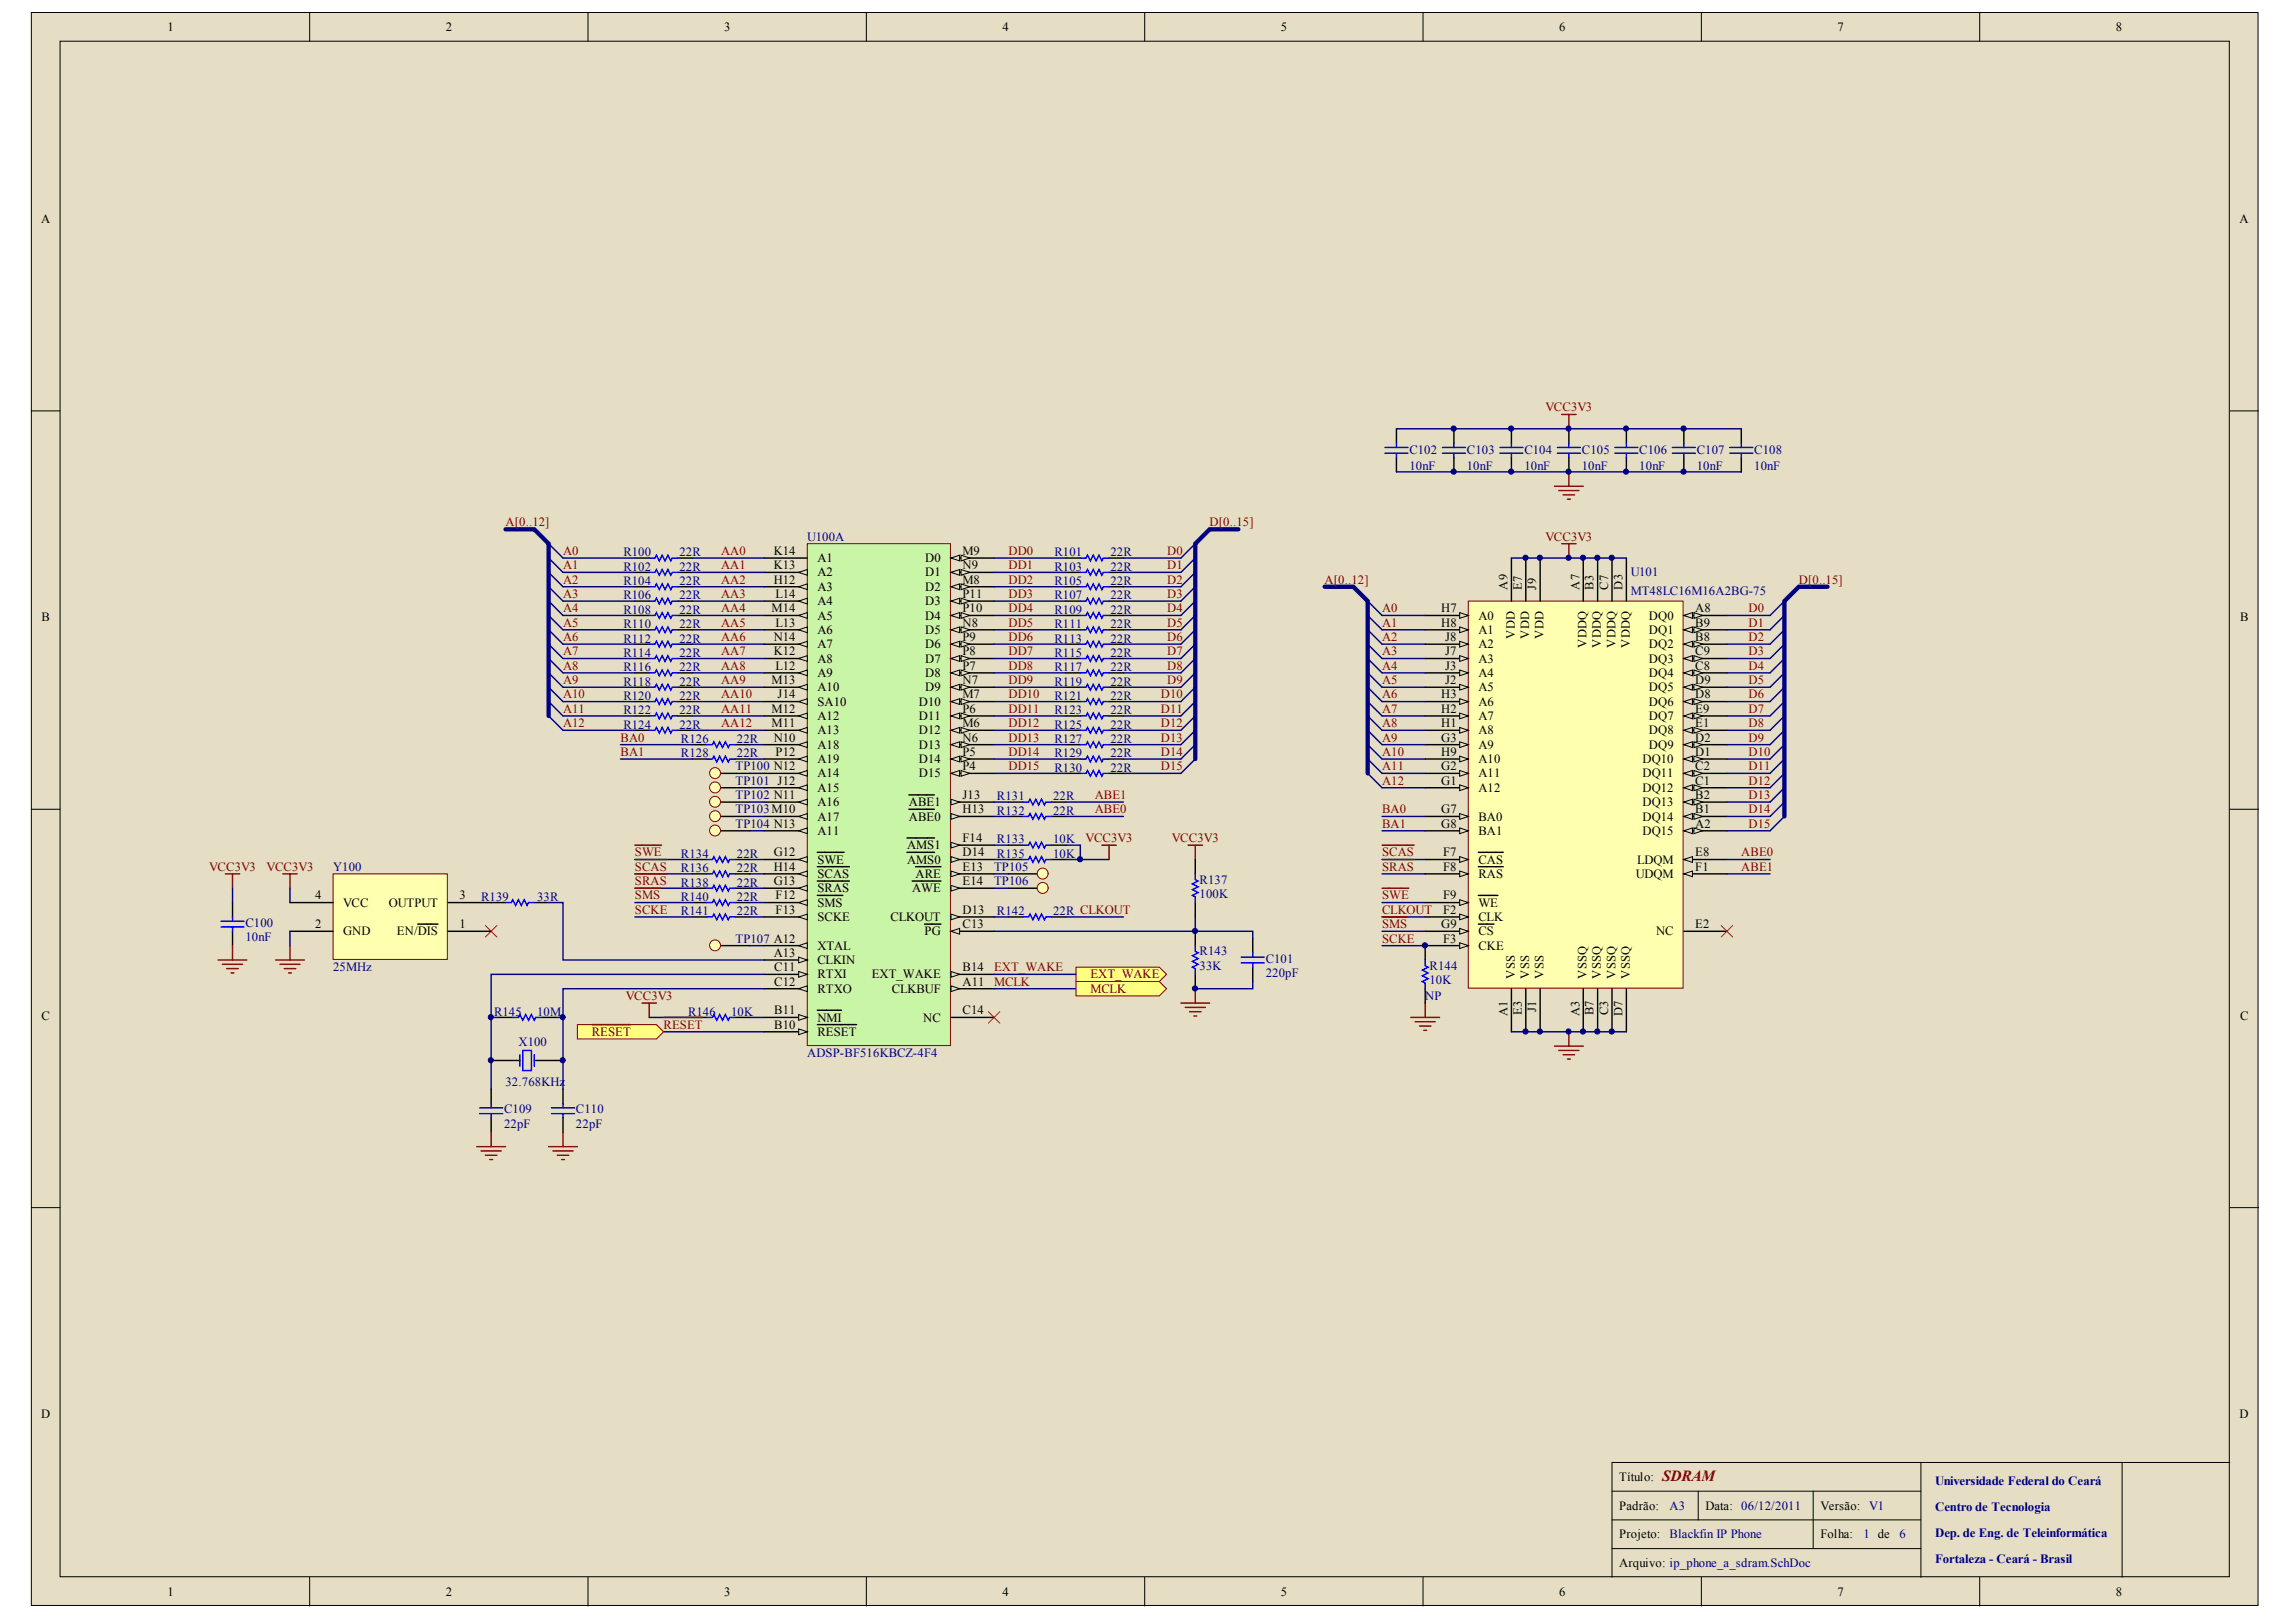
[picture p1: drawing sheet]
<svg xmlns="http://www.w3.org/2000/svg" width="297mm" height="210mm" viewBox="0 0 297 210" stroke-linecap="round" stroke-linejoin="round" font-family="sans-serif">
<defs><g id="words">
<text font-size="2" fill="#800000" x="215.1" y="191.6">SDRAM</text>
<g font-size="1.7" fill="#000080">
<text x="250.4" y="192.2">Universidade Federal do Ceará</text>
<text x="250.4" y="195.6">Centro de Tecnologia</text>
<text x="250.4" y="198.9">Dep. de Eng. de Teleinformática</text>
<text x="250.4" y="202.3">Fortaleza - Ceará - Brasil</text>
</g>
<g font-size="1.6">
<text x="21.7" y="4">1</text>
<text x="57.7" y="4">2</text>
<text x="93.7" y="4">3</text>
<text x="129.7" y="4">4</text>
<text x="165.7" y="4">5</text>
<text x="201.7" y="4">6</text>
<text x="237.7" y="4">7</text>
<text x="273.7" y="4">8</text>
<text x="5.3" y="28.8">A</text>
<text x="289.7" y="28.8">A</text>
<text x="100.1" y="71.8">K14</text>
<text x="124.5" y="71.8">M9</text>
<text x="100.1" y="73.7">K13</text>
<text x="100.1" y="75.5">H12</text>
<text x="100.3" y="77.4">L14</text>
<text x="105.7" y="72.7">A1</text>
<text x="105.7" y="74.6">A2</text>
<text x="105.7" y="76.5">A3</text>
<text x="119.7" y="72.7">D0</text>
<text x="119.7" y="74.6">D1</text>
<text x="119.7" y="76.5">D2</text>
<text x="124.5" y="73.7">N9</text>
<text x="124.5" y="75.5">M8</text>
<text x="124.5" y="77.4">P11</text>
<text x="195" y="76.3" transform="rotate(-90 195 76.3)">A9</text>
<text x="196.9" y="76.3" transform="rotate(-90 196.9 76.3)">E7</text>
<text x="198.8" y="76.3" transform="rotate(-90 198.8 76.3)">J9</text>
<text x="204.3" y="76.3" transform="rotate(-90 204.3 76.3)">A7</text>
<text x="206.2" y="76.3" transform="rotate(-90 206.2 76.3)">B3</text>
<text x="208" y="76.3" transform="rotate(-90 208 76.3)">C7</text>
<text x="209.9" y="76.3" transform="rotate(-90 209.9 76.3)">D3</text>
<text x="5.4" y="80.4">B</text>
<text x="99.8" y="79.2">M14</text>
<text x="100.1" y="83">N14</text>
<text x="100.3" y="81.1">L13</text>
<text x="105.7" y="78.3">A4</text>
<text x="105.7" y="80.2">A5</text>
<text x="105.7" y="82">A6</text>
<text x="105.7" y="83.9">A7</text>
<text x="119.7" y="78.3">D3</text>
<text x="119.7" y="80.2">D4</text>
<text x="119.7" y="82">D5</text>
<text x="119.7" y="83.9">D6</text>
<text x="124.5" y="79.2">P10</text>
<text x="124.5" y="81.1">N8</text>
<text x="124.5" y="83">P9</text>
<text x="186.4" y="79.2">H7</text>
<text x="186.4" y="81.1">H8</text>
<text x="186.9" y="83">J8</text>
<text x="191.3" y="80.2">A0</text>
<text x="191.3" y="82">A1</text>
<text x="191.3" y="83.9">A2</text>
<text x="196" y="82.6" transform="rotate(-90 196 82.6)">VDD</text>
<text x="197.8" y="82.6" transform="rotate(-90 197.8 82.6)">VDD</text>
<text x="199.7" y="82.6" transform="rotate(-90 199.7 82.6)">VDD</text>
<text x="205.3" y="83.8" transform="rotate(-90 205.3 83.8)">VDDQ</text>
<text x="207.1" y="83.8" transform="rotate(-90 207.1 83.8)">VDDQ</text>
<text x="209" y="83.8" transform="rotate(-90 209 83.8)">VDDQ</text>
<text x="210.8" y="83.8" transform="rotate(-90 210.8 83.8)">VDDQ</text>
<text x="213.3" y="80.2">DQ0</text>
<text x="213.3" y="83.9">DQ2</text>
<text x="213.3" y="82">DQ1</text>
<text x="219.3" y="79.2">A8</text>
<text x="219.3" y="83">B8</text>
<text x="219.3" y="81.1">B9</text>
<text x="289.8" y="80.4">B</text>
<text x="99.8" y="88.5">M13</text>
<text x="100.1" y="84.8">K12</text>
<text x="100.3" y="86.7">L12</text>
<text x="105.7" y="85.7">A8</text>
<text x="105.7" y="87.6">A9</text>
<text x="105.7" y="89.5">A10</text>
<text x="119.7" y="85.7">D7</text>
<text x="119.7" y="87.6">D8</text>
<text x="119.7" y="89.5">D9</text>
<text x="124.5" y="84.8">P8</text>
<text x="124.5" y="86.7">P7</text>
<text x="124.5" y="88.5">N7</text>
<text x="186.9" y="88.5">J2</text>
<text x="186.9" y="86.7">J3</text>
<text x="186.9" y="84.8">J7</text>
<text x="191.3" y="89.5">A5</text>
<text x="191.3" y="87.6">A4</text>
<text x="191.3" y="85.7">A3</text>
<text x="213.3" y="87.6">DQ4</text>
<text x="213.3" y="85.7">DQ3</text>
<text x="213.3" y="89.5">DQ5</text>
<text x="219.3" y="86.7">C8</text>
<text x="219.3" y="84.8">C9</text>
<text x="219.3" y="88.5">D9</text>
<text x="99.8" y="92.2">M12</text>
<text x="99.8" y="94.1">M11</text>
<text x="100.1" y="96">N10</text>
<text x="100.6" y="90.4">J14</text>
<text x="105.7" y="93.2">A12</text>
<text x="105.7" y="95">A13</text>
<text x="105.7" y="91.3">SA10</text>
<text x="118.9" y="91.3">D10</text>
<text x="118.9" y="93.2">D11</text>
<text x="118.9" y="95">D12</text>
<text x="124.5" y="90.4">M7</text>
<text x="124.5" y="92.2">P6</text>
<text x="124.5" y="94.1">M6</text>
<text x="124.5" y="96">N6</text>
<text x="186.4" y="96">G3</text>
<text x="186.4" y="94.1">H1</text>
<text x="186.4" y="92.2">H2</text>
<text x="186.4" y="90.4">H3</text>
<text x="191.3" y="95">A8</text>
<text x="191.3" y="93.2">A7</text>
<text x="191.3" y="91.3">A6</text>
<text x="213.3" y="91.3">DQ6</text>
<text x="213.3" y="95">DQ8</text>
<text x="213.3" y="93.2">DQ7</text>
<text x="219.3" y="96">D2</text>
<text x="219.3" y="90.4">D8</text>
<text x="219.3" y="94.1">E1</text>
<text x="219.3" y="92.2">E9</text>
<text x="100.3" y="97.8">P12</text>
<text x="105.7" y="100.6">A14</text>
<text x="105.7" y="96.9">A18</text>
<text x="105.7" y="98.8">A19</text>
<text x="118.9" y="96.9">D13</text>
<text x="118.9" y="98.8">D14</text>
<text x="118.9" y="100.6">D15</text>
<text x="124.5" y="97.8">P5</text>
<text x="124.5" y="99.7">P4</text>
<text x="186.4" y="101.5">G1</text>
<text x="186.4" y="99.7">G2</text>
<text x="186.4" y="97.8">H9</text>
<text x="191.3" y="100.6">A11</text>
<text x="191.3" y="96.9">A9</text>
<text x="191.3" y="98.8">A10</text>
<text x="212.5" y="100.6">DQ11</text>
<text x="212.5" y="98.8">DQ10</text>
<text x="213.3" y="96.9">DQ9</text>
<text x="219.3" y="101.5">C1</text>
<text x="219.3" y="99.7">C2</text>
<text x="219.3" y="97.8">D1</text>
<text x="105.7" y="102.5">A15</text>
<text x="105.7" y="104.3">A16</text>
<text x="105.7" y="106.2">A17</text>
<text x="117.6" y="106.2">ABE0</text>
<text x="117.6" y="104.3">ABE1</text>
<text x="124.5" y="105.3">H13</text>
<text x="124.5" y="103.4">J13</text>
<text x="186.4" y="105.3">G7</text>
<text x="186.4" y="107.1">G8</text>
<text x="191.3" y="102.5">A12</text>
<text x="191.3" y="106.2">BA0</text>
<text x="212.5" y="106.2">DQ14</text>
<text x="212.5" y="104.3">DQ13</text>
<text x="212.5" y="102.5">DQ12</text>
<text x="219.3" y="107.1">A2</text>
<text x="219.3" y="105.3">B1</text>
<text x="219.3" y="103.4">B2</text>
<text x="100.1" y="112.7">H14</text>
<text x="100.1" y="110.8">G12</text>
<text x="105.7" y="108">A11</text>
<text x="105.7" y="113.6">SCAS</text>
<text x="105.7" y="111.8">SWE</text>
<text x="117.3" y="111.8">AMS0</text>
<text x="117.3" y="109.9">AMS1</text>
<text x="118.4" y="113.6">ARE</text>
<text x="124.5" y="110.8">D14</text>
<text x="124.5" y="109">F14</text>
<text x="124.5" y="112.7">E13</text>
<text x="186.7" y="110.8">F7</text>
<text x="186.7" y="112.7">F8</text>
<text x="191.3" y="111.8">CAS</text>
<text x="191.3" y="113.6">RAS</text>
<text x="191.3" y="108">BA1</text>
<text x="211.7" y="113.6">UDQM</text>
<text x="211.8" y="111.8">LDQM</text>
<text x="212.5" y="108">DQ15</text>
<text x="219.3" y="110.8">E8</text>
<text x="219.3" y="112.7">F1</text>
<text x="40.8" y="116.4">4</text>
<text x="44.4" y="117.3">VCC</text>
<text x="50.3" y="117.3">OUTPUT</text>
<text x="59.5" y="116.4">3</text>
<text x="100.1" y="114.5">G13</text>
<text x="100.3" y="118.3">F13</text>
<text x="100.3" y="116.4">F12</text>
<text x="105.7" y="119.2">SCKE</text>
<text x="105.7" y="117.3">SMS</text>
<text x="105.7" y="115.5">SRAS</text>
<text x="115.2" y="119.2">CLKOUT</text>
<text x="118" y="115.5">AWE</text>
<text x="124.5" y="114.5">E14</text>
<text x="124.5" y="118.3">D13</text>
<text x="186.7" y="118.3">F2</text>
<text x="186.7" y="116.4">F9</text>
<text x="191.3" y="119.2">CLK</text>
<text x="191.3" y="117.3">WE</text>
<text x="40.8" y="120.1">2</text>
<text x="44.4" y="121">GND</text>
<text x="51.3" y="121">EN/DIS</text>
<text x="59.5" y="120.1">1</text>
<text x="100.1" y="123.8">A13</text>
<text x="100.2" y="125.7">C11</text>
<text x="105.7" y="124.8">CLKIN</text>
<text x="105.7" y="122.9">XTAL</text>
<text x="119.6" y="121">PG</text>
<text x="124.5" y="125.7">B14</text>
<text x="124.5" y="120.1">C13</text>
<text x="186.4" y="120.1">G9</text>
<text x="186.7" y="122">F3</text>
<text x="191.3" y="122.9">CKE</text>
<text x="191.3" y="121">CS</text>
<text x="214.3" y="121">NC</text>
<text x="219.3" y="120.1">E2</text>
<text x="5.4" y="132">C</text>
<text x="100.2" y="131.3">B11</text>
<text x="100.2" y="127.5">C12</text>
<text x="105.7" y="126.6">RTXI</text>
<text x="105.7" y="128.5">RTXO</text>
<text x="112.8" y="126.6">EXT_WAKE</text>
<text x="115.4" y="128.5">CLKBUF</text>
<text x="124.5" y="127.5">A11</text>
<text x="124.5" y="131.3">C14</text>
<text x="195" y="131.5" transform="rotate(-90 195 131.5)">A1</text>
<text x="196" y="126.6" transform="rotate(-90 196 126.6)">VSS</text>
<text x="196.9" y="131.3" transform="rotate(-90 196.9 131.3)">E3</text>
<text x="197.8" y="126.6" transform="rotate(-90 197.8 126.6)">VSS</text>
<text x="198.8" y="131" transform="rotate(-90 198.8 131)">J1</text>
<text x="199.7" y="126.6" transform="rotate(-90 199.7 126.6)">VSS</text>
<text x="204.3" y="131.5" transform="rotate(-90 204.3 131.5)">A3</text>
<text x="205.3" y="126.6" transform="rotate(-90 205.3 126.6)">VSSQ</text>
<text x="206.2" y="131.4" transform="rotate(-90 206.2 131.4)">B7</text>
<text x="207.1" y="126.6" transform="rotate(-90 207.1 126.6)">VSSQ</text>
<text x="208" y="131.4" transform="rotate(-90 208 131.4)">C3</text>
<text x="209" y="126.6" transform="rotate(-90 209 126.6)">VSSQ</text>
<text x="209.9" y="131.5" transform="rotate(-90 209.9 131.5)">D7</text>
<text x="210.8" y="126.6" transform="rotate(-90 210.8 126.6)">VSSQ</text>
<text x="289.8" y="132">C</text>
<text x="100.2" y="133.1">B10</text>
<text x="105.7" y="132.2">NMI</text>
<text x="105.7" y="134.1">RESET</text>
<text x="119.4" y="132.2">NC</text>
<text x="5.3" y="183.5">D</text>
<text x="289.7" y="183.5">D</text>
<text x="209.5" y="191.6">Título:</text>
<text x="209.5" y="195.4">Padrão:</text>
<text x="220.6" y="195.4">Data: 06/12/2011</text>
<text x="235.5" y="195.4">Versão:</text>
<text x="209.5" y="202.8">Arquivo: ip_phone_a_sdram.SchDoc</text>
<text x="209.5" y="199.1">Projeto:</text>
<text x="235.5" y="199.1">Folha:</text>
<text x="21.7" y="206.5">1</text>
<text x="57.7" y="206.5">2</text>
<text x="93.7" y="206.5">3</text>
<text x="129.7" y="206.5">4</text>
<text x="165.7" y="206.5">5</text>
<text x="201.7" y="206.5">6</text>
<text x="237.7" y="206.5">7</text>
<text x="273.7" y="206.5">8</text>
</g>
<g font-size="1.6" fill="#800000">
<text x="199.9" y="53.2">VCC3V3</text>
<text x="65.4" y="68.1">A[0..12]</text>
<text x="72.8" y="71.8">A0</text>
<text x="93.3" y="71.8">AA0</text>
<text x="130.5" y="71.8">DD0</text>
<text x="151" y="71.8">D0</text>
<text x="156.5" y="68.1">D[0..15]</text>
<text x="199.9" y="70">VCC3V3</text>
<text x="72.8" y="73.7">A1</text>
<text x="72.8" y="75.5">A2</text>
<text x="72.8" y="77.4">A3</text>
<text x="93.3" y="73.7">AA1</text>
<text x="93.3" y="75.5">AA2</text>
<text x="93.3" y="77.4">AA3</text>
<text x="130.5" y="73.7">DD1</text>
<text x="130.5" y="75.5">DD2</text>
<text x="130.5" y="77.4">DD3</text>
<text x="151" y="73.7">D1</text>
<text x="151" y="75.5">D2</text>
<text x="151" y="77.4">D3</text>
<text x="171.4" y="75.5">A[0..12]</text>
<text x="232.7" y="75.5">D[0..15]</text>
<text x="72.8" y="79.2">A4</text>
<text x="72.8" y="81.1">A5</text>
<text x="72.8" y="83">A6</text>
<text x="93.3" y="79.2">AA4</text>
<text x="93.3" y="81.1">AA5</text>
<text x="93.3" y="83">AA6</text>
<text x="130.5" y="79.2">DD4</text>
<text x="130.5" y="81.1">DD5</text>
<text x="130.5" y="83">DD6</text>
<text x="151" y="79.2">D4</text>
<text x="151" y="81.1">D5</text>
<text x="151" y="83">D6</text>
<text x="178.8" y="79.2">A0</text>
<text x="178.8" y="81.1">A1</text>
<text x="178.8" y="83">A2</text>
<text x="226.2" y="79.2">D0</text>
<text x="226.2" y="81.1">D1</text>
<text x="226.2" y="83">D2</text>
<text x="72.8" y="84.8">A7</text>
<text x="72.8" y="86.7">A8</text>
<text x="72.8" y="88.5">A9</text>
<text x="93.3" y="84.8">AA7</text>
<text x="93.3" y="86.7">AA8</text>
<text x="93.3" y="88.5">AA9</text>
<text x="130.5" y="84.8">DD7</text>
<text x="130.5" y="86.7">DD8</text>
<text x="130.5" y="88.5">DD9</text>
<text x="151" y="84.8">D7</text>
<text x="151" y="86.7">D8</text>
<text x="151" y="88.5">D9</text>
<text x="178.8" y="84.8">A3</text>
<text x="178.8" y="86.7">A4</text>
<text x="178.8" y="88.5">A5</text>
<text x="226.2" y="84.8">D3</text>
<text x="226.2" y="86.7">D4</text>
<text x="226.2" y="88.5">D5</text>
<text x="72.8" y="90.4">A10</text>
<text x="72.8" y="92.2">A11</text>
<text x="72.8" y="94.1">A12</text>
<text x="80.3" y="96">BA0</text>
<text x="93.3" y="90.4">AA10</text>
<text x="93.3" y="92.2">AA11</text>
<text x="93.3" y="94.1">AA12</text>
<text x="130.5" y="90.4">DD10</text>
<text x="130.5" y="92.2">DD11</text>
<text x="130.5" y="94.1">DD12</text>
<text x="130.5" y="96">DD13</text>
<text x="150.2" y="90.4">D10</text>
<text x="150.2" y="92.2">D11</text>
<text x="150.2" y="94.1">D12</text>
<text x="150.2" y="96">D13</text>
<text x="178.8" y="90.4">A6</text>
<text x="178.8" y="92.2">A7</text>
<text x="178.8" y="94.1">A8</text>
<text x="178.8" y="96">A9</text>
<text x="226.2" y="90.4">D6</text>
<text x="226.2" y="92.2">D7</text>
<text x="226.2" y="94.1">D8</text>
<text x="226.2" y="96">D9</text>
<text x="80.3" y="97.8">BA1</text>
<text x="130.5" y="97.8">DD14</text>
<text x="130.5" y="99.7">DD15</text>
<text x="150.2" y="97.8">D14</text>
<text x="150.2" y="99.7">D15</text>
<text x="178.8" y="101.5">A12</text>
<text x="178.8" y="99.7">A11</text>
<text x="178.8" y="97.8">A10</text>
<text x="226.2" y="97.8">D10</text>
<text x="226.2" y="99.7">D11</text>
<text x="226.2" y="101.5">D12</text>
<text x="141.6" y="103.4">ABE1</text>
<text x="141.6" y="105.3">ABE0</text>
<text x="178.8" y="105.3">BA0</text>
<text x="178.8" y="107.1">BA1</text>
<text x="226.2" y="103.4">D13</text>
<text x="226.2" y="105.3">D14</text>
<text x="226.2" y="107.1">D15</text>
<text x="27.1" y="112.7">VCC3V3</text>
<text x="34.5" y="112.7">VCC3V3</text>
<text x="82.1" y="110.8">SWE</text>
<text x="82.1" y="112.7">SCAS</text>
<text x="140.5" y="109">VCC3V3</text>
<text x="151.6" y="109">VCC3V3</text>
<text x="178.8" y="110.8">SCAS</text>
<text x="178.8" y="112.7">SRAS</text>
<text x="225.3" y="110.8">ABE0</text>
<text x="225.3" y="112.7">ABE1</text>
<text x="82.1" y="114.5">SRAS</text>
<text x="82.1" y="116.4">SMS</text>
<text x="82.1" y="118.3">SCKE</text>
<text x="178.8" y="118.3">CLKOUT</text>
<text x="178.8" y="116.4">SWE</text>
<text x="128.6" y="125.7">EXT_WAKE</text>
<text x="178.8" y="122">SCKE</text>
<text x="178.8" y="120.1">SMS</text>
<text x="81" y="129.4">VCC3V3</text>
<text x="128.6" y="127.5">MCLK</text>
<text x="141.1" y="126.6">EXT_WAKE</text>
<text x="141.1" y="128.5">MCLK</text>
<text x="76.6" y="134.1">RESET</text>
<text x="85.9" y="133.1">RESET</text>
</g>
<g font-size="1.6" fill="#000080">
<text x="182.3" y="58.8">C102</text>
<text x="189.8" y="58.8">C103</text>
<text x="197.2" y="58.8">C104</text>
<text x="204.6" y="58.8">C105</text>
<text x="212.1" y="58.8">C106</text>
<text x="219.5" y="58.8">C107</text>
<text x="227" y="58.8">C108</text>
<text x="182.3" y="60.9">10nF</text>
<text x="189.8" y="60.9">10nF</text>
<text x="197.2" y="60.9">10nF</text>
<text x="204.6" y="60.9">10nF</text>
<text x="212.1" y="60.9">10nF</text>
<text x="219.5" y="60.9">10nF</text>
<text x="227" y="60.9">10nF</text>
<text x="80.6" y="72">R100</text>
<text x="87.9" y="72">22R</text>
<text x="104.4" y="70">U100A</text>
<text x="136.4" y="72">R101</text>
<text x="143.7" y="72">22R</text>
<text x="80.6" y="73.9">R102</text>
<text x="80.6" y="75.7">R104</text>
<text x="80.6" y="77.6">R106</text>
<text x="87.9" y="73.9">22R</text>
<text x="87.9" y="75.7">22R</text>
<text x="87.9" y="77.6">22R</text>
<text x="136.4" y="73.9">R103</text>
<text x="136.4" y="75.7">R105</text>
<text x="136.4" y="77.6">R107</text>
<text x="143.7" y="73.9">22R</text>
<text x="143.7" y="75.7">22R</text>
<text x="143.7" y="77.6">22R</text>
<text x="211" y="74.6">U101</text>
<text x="211" y="77">MT48LC16M16A2BG-75</text>
<text x="80.6" y="79.4">R108</text>
<text x="80.6" y="81.3">R110</text>
<text x="80.6" y="83.1">R112</text>
<text x="87.9" y="79.4">22R</text>
<text x="87.9" y="81.3">22R</text>
<text x="87.9" y="83.1">22R</text>
<text x="136.4" y="79.4">R109</text>
<text x="136.4" y="81.3">R111</text>
<text x="136.4" y="83.1">R113</text>
<text x="143.7" y="79.4">22R</text>
<text x="143.7" y="81.3">22R</text>
<text x="143.7" y="83.1">22R</text>
<text x="80.6" y="85">R114</text>
<text x="80.6" y="86.9">R116</text>
<text x="80.6" y="88.7">R118</text>
<text x="87.9" y="85">22R</text>
<text x="87.9" y="86.9">22R</text>
<text x="87.9" y="88.7">22R</text>
<text x="136.4" y="85">R115</text>
<text x="136.4" y="86.9">R117</text>
<text x="136.4" y="88.7">R119</text>
<text x="143.7" y="85">22R</text>
<text x="143.7" y="86.9">22R</text>
<text x="143.7" y="88.7">22R</text>
<text x="80.6" y="90.6">R120</text>
<text x="80.6" y="92.4">R122</text>
<text x="80.6" y="94.3">R124</text>
<text x="87.9" y="90.6">22R</text>
<text x="87.9" y="92.4">22R</text>
<text x="87.9" y="94.3">22R</text>
<text x="136.4" y="90.6">R121</text>
<text x="136.4" y="92.4">R123</text>
<text x="136.4" y="94.3">R125</text>
<text x="143.7" y="90.6">22R</text>
<text x="143.7" y="92.4">22R</text>
<text x="143.7" y="94.3">22R</text>
<text x="88.1" y="96.2">R126</text>
<text x="88.1" y="98">R128</text>
<text x="95.1" y="99.7">TP100 N12</text>
<text x="95.1" y="101.5">TP101 J12</text>
<text x="95.3" y="96.2">22R</text>
<text x="95.3" y="98">22R</text>
<text x="136.4" y="96.2">R127</text>
<text x="136.4" y="98">R129</text>
<text x="136.4" y="99.9">R130</text>
<text x="143.7" y="96.2">22R</text>
<text x="143.7" y="98">22R</text>
<text x="143.7" y="99.9">22R</text>
<text x="95.1" y="103.4">TP102 N11</text>
<text x="95.1" y="105.3">TP103M10</text>
<text x="95.1" y="107.1">TP104 N13</text>
<text x="129" y="103.6">R131</text>
<text x="129" y="105.4">R132</text>
<text x="136.2" y="103.6">22R</text>
<text x="136.2" y="105.4">22R</text>
<text x="43.1" y="112.7">Y100</text>
<text x="88.1" y="111">R134</text>
<text x="88.1" y="112.9">R136</text>
<text x="95.3" y="111">22R</text>
<text x="95.3" y="112.9">22R</text>
<text x="128.6" y="112.7">TP105</text>
<text x="129" y="109.2">R133</text>
<text x="129" y="111">R135</text>
<text x="136.2" y="109.2">10K</text>
<text x="136.2" y="111">10K</text>
<text x="31.8" y="119.9">C100</text>
<text x="62.2" y="116.6">R139</text>
<text x="69.5" y="116.6">33R</text>
<text x="88.1" y="118.4">R141</text>
<text x="88.1" y="114.7">R138</text>
<text x="88.1" y="116.6">R140</text>
<text x="95.3" y="118.4">22R</text>
<text x="95.3" y="114.7">22R</text>
<text x="95.3" y="116.6">22R</text>
<text x="128.6" y="114.5">TP106</text>
<text x="129" y="118.4">R142</text>
<text x="136.2" y="118.4">22R CLKOUT</text>
<text x="155.2" y="114.4">R137</text>
<text x="155.2" y="116.2">100K</text>
<text x="31.8" y="121.8">10nF</text>
<text x="43.1" y="125.7">25MHz</text>
<text x="95.1" y="122">TP107 A12</text>
<text x="155.2" y="123.6">R143</text>
<text x="155.2" y="125.5">33K</text>
<text x="163.7" y="124.6">C101</text>
<text x="184.9" y="125.5">R144</text>
<text x="63.9" y="131.5">R145</text>
<text x="69.5" y="131.5">10M</text>
<text x="89" y="131.5">R146</text>
<text x="94.6" y="131.5">10K</text>
<text x="163.7" y="126.4">220pF</text>
<text x="184.4" y="129.4">NP</text>
<text x="184.9" y="127.4">10K</text>
<text x="67.1" y="135.4">X100</text>
<text x="104.4" y="136.8">ADSP-BF516KBCZ-4F4</text>
<text x="65.4" y="140.6">32.768KHz</text>
<text x="65.2" y="144.1">C109</text>
<text x="65.2" y="145.9">22pF</text>
<text x="74.5" y="144.1">C110</text>
<text x="74.5" y="145.9">22pF</text>
<text x="216" y="195.4">A3</text>
<text x="241.8" y="195.4">V1</text>
<text x="216" y="199.1">Blackfin IP Phone</text>
<text x="241.1" y="199.1">1 de</text>
<text x="245.7" y="199.1">6</text>
</g>
</g></defs>
<g fill="#e5dec5" stroke="#000" stroke-width=".13">
<path d="M4.1 1.6h288v206.2h-288z"/>
<path d="M7.8 5.3h280.6v198.7h-280.6z"/>
</g>
<g fill="none" stroke="#000" stroke-width=".13">
<path d="M40.1 1.6v3.7M76.1 1.6v3.7M112.1 1.6v3.7M148.1 1.6v3.7M184.1 1.6v3.7M220.1 1.6v3.7M256.1 1.6v3.7M4.1 53.2h3.7M288.5 53.2h3.7M4.1 104.7h3.7M288.5 104.7h3.7M4.1 156.3h3.7"/>
<path d="M288.5 156.3h3.7M208.5 193h40M208.5 196.7h40M219.7 193v3.7M234.6 193v7.4M248.5 189.3v14.8M274.5 189.3v14.8M288.5 189.3h-80v14.8M40.1 204.1v3.7M76.1 204.1v3.7M112.1 204.1v3.7M148.1 204.1v3.7"/>
<path d="M184.1 204.1v3.7M208.5 200.4h40M220.1 204.1v3.7M256.1 204.1v3.7"/>
</g>
<path d="M104.4 70.4h18.6v64.9h-18.6z" fill="#c8f6a6" stroke="#800000" stroke-width=".13"/>
<path d="M98.9 72.2h5.5M98.9 74.1h5.5" fill="none" stroke="#000" stroke-width=".19"/>
<path d="M103.3 74.1l1.1-.4v.7z" fill="#e5dec5" stroke="#000" stroke-width=".13"/>
<path d="M98.9 75.9h5.5" fill="none" stroke="#000" stroke-width=".19"/>
<path d="M103.3 75.9l1.1-.3v.7z" fill="#e5dec5" stroke="#000" stroke-width=".13"/>
<path d="M98.9 77.8h5.5" fill="none" stroke="#000" stroke-width=".19"/>
<path d="M103.3 77.8l1.1-.4v.8z" fill="#e5dec5" stroke="#000" stroke-width=".13"/>
<path d="M98.9 79.6h5.5" fill="none" stroke="#000" stroke-width=".19"/>
<path d="M103.3 79.6l1.1-.3v.7z" fill="#e5dec5" stroke="#000" stroke-width=".13"/>
<path d="M98.9 81.5h5.5" fill="none" stroke="#000" stroke-width=".19"/>
<path d="M103.3 81.5l1.1-.4v.8z" fill="#e5dec5" stroke="#000" stroke-width=".13"/>
<path d="M98.9 83.4h5.5" fill="none" stroke="#000" stroke-width=".19"/>
<path d="M103.3 83.4l1.1-.4v.7z" fill="#e5dec5" stroke="#000" stroke-width=".13"/>
<path d="M98.9 85.2h5.5" fill="none" stroke="#000" stroke-width=".19"/>
<path d="M103.3 85.2l1.1-.4v.8z" fill="#e5dec5" stroke="#000" stroke-width=".13"/>
<path d="M98.9 87.1h5.5" fill="none" stroke="#000" stroke-width=".19"/>
<path d="M103.3 87.1l1.1-.4v.7z" fill="#e5dec5" stroke="#000" stroke-width=".13"/>
<path d="M98.9 88.9h5.5" fill="none" stroke="#000" stroke-width=".19"/>
<path d="M103.3 88.9l1.1-.3v.7z" fill="#e5dec5" stroke="#000" stroke-width=".13"/>
<path d="M98.9 107.5h5.5" fill="none" stroke="#000" stroke-width=".19"/>
<path d="M103.3 107.5l1.1-.4v.8z" fill="#e5dec5" stroke="#000" stroke-width=".13"/>
<path d="M98.9 92.7h5.5" fill="none" stroke="#000" stroke-width=".19"/>
<path d="M103.3 92.7l1.1-.4v.7z" fill="#e5dec5" stroke="#000" stroke-width=".13"/>
<path d="M98.9 94.5h5.5" fill="none" stroke="#000" stroke-width=".19"/>
<path d="M103.3 94.5l1.1-.4v.8z" fill="#e5dec5" stroke="#000" stroke-width=".13"/>
<path d="M98.9 100.1h5.5" fill="none" stroke="#000" stroke-width=".19"/>
<path d="M103.3 100.1l1.1-.4v.8z" fill="#e5dec5" stroke="#000" stroke-width=".13"/>
<path d="M98.9 101.9h5.5" fill="none" stroke="#000" stroke-width=".19"/>
<path d="M103.3 101.9l1.1-.3v.7z" fill="#e5dec5" stroke="#000" stroke-width=".13"/>
<path d="M98.9 103.8h5.5" fill="none" stroke="#000" stroke-width=".19"/>
<path d="M103.3 103.8l1.1-.4v.8z" fill="#e5dec5" stroke="#000" stroke-width=".13"/>
<path d="M98.9 105.7h5.5" fill="none" stroke="#000" stroke-width=".19"/>
<path d="M103.3 105.7l1.1-.4v.7z" fill="#e5dec5" stroke="#000" stroke-width=".13"/>
<path d="M98.9 96.4h5.5" fill="none" stroke="#000" stroke-width=".19"/>
<path d="M103.3 96.4l1.1-.4v.7z" fill="#e5dec5" stroke="#000" stroke-width=".13"/>
<path d="M98.9 98.2h5.5" fill="none" stroke="#000" stroke-width=".19"/>
<path d="M103.3 98.2l1.1-.3v.7z" fill="#e5dec5" stroke="#000" stroke-width=".13"/>
<path d="M98.9 90.8h5.5" fill="none" stroke="#000" stroke-width=".19"/>
<path d="M103.3 90.8l1.1-.4v.8z" fill="#e5dec5" stroke="#000" stroke-width=".13"/>
<path d="M98.9 113.1h5.5" fill="none" stroke="#000" stroke-width=".19"/>
<path d="M103.3 113.1l1.1-.4v.8z" fill="#e5dec5" stroke="#000" stroke-width=".13"/>
<path d="M98.9 118.7h5.5M105.7 112.2h4.2" fill="none" stroke="#000" stroke-width=".19"/>
<path d="M103.3 118.7l1.1-.4v.7z" fill="#e5dec5" stroke="#000" stroke-width=".13"/>
<path d="M98.9 116.8h5.5" fill="none" stroke="#000" stroke-width=".19"/>
<path d="M103.3 116.8l1.1-.4v.8z" fill="#e5dec5" stroke="#000" stroke-width=".13"/>
<path d="M98.9 114.9h5.5M105.7 115.9h3.3" fill="none" stroke="#000" stroke-width=".19"/>
<path d="M103.3 114.9l1.1-.3v.7z" fill="#e5dec5" stroke="#000" stroke-width=".13"/>
<path d="M105.7 114h4.2M123 105.7h5.6" fill="none" stroke="#000" stroke-width=".19"/>
<path d="M123 105.3l1.1 .4-1.1 .3z" fill="#e5dec5" stroke="#000" stroke-width=".13"/>
<path d="M117.6 104.7h3.3M123 103.8h5.6" fill="none" stroke="#000" stroke-width=".19"/>
<path d="M123 103.4l1.1 .4-1.1 .4z" fill="#e5dec5" stroke="#000" stroke-width=".13"/>
<path d="M117.6 102.9h3.3M123 111.2h5.6" fill="none" stroke="#000" stroke-width=".19"/>
<path d="M123 110.9l1.1 .3-1.1 .4z" fill="#e5dec5" stroke="#000" stroke-width=".13"/>
<path d="M117.3 110.3h3.6M123 109.4h5.6" fill="none" stroke="#000" stroke-width=".19"/>
<path d="M123 109l1.1 .4-1.1 .3z" fill="#e5dec5" stroke="#000" stroke-width=".13"/>
<path d="M117.3 108.4h3.6M123 113.1h5.6" fill="none" stroke="#000" stroke-width=".19"/>
<path d="M123 112.7l1.1 .4-1.1 .4z" fill="#e5dec5" stroke="#000" stroke-width=".13"/>
<path d="M118.4 112.2h3.3M123 114.9h5.6" fill="none" stroke="#000" stroke-width=".19"/>
<path d="M123 114.6l1.1 .3-1.1 .4z" fill="#e5dec5" stroke="#000" stroke-width=".13"/>
<path d="M118 114h3.7M123 127.9h5.6" fill="none" stroke="#000" stroke-width=".19"/>
<path d="M123 127.6l1.1 .3-1.1 .4z" fill="#e5dec5" stroke="#000" stroke-width=".13"/>
<path d="M98.9 124.2h5.5" fill="none" stroke="#000" stroke-width=".19"/>
<path d="M103.3 123.9l1.1 .3-1.1 .4z" fill="#e5dec5" stroke="#000" stroke-width=".13"/>
<path d="M123 118.7h5.6" fill="none" stroke="#000" stroke-width=".19"/>
<path d="M123 118.3l1.1 .4-1.1 .3z" fill="#e5dec5" stroke="#000" stroke-width=".13"/>
<path d="M123 72.2h5.6" fill="none" stroke="#000" stroke-width=".19"/>
<g fill="#e5dec5" stroke="#000" stroke-width=".13">
<path d="M123 72.2l1.1-.4v.8z"/>
<path d="M124.3 71.8l1.1 .4-1.1 .4z"/>
</g>
<path d="M123 74.1h5.6" fill="none" stroke="#000" stroke-width=".19"/>
<g fill="#e5dec5" stroke="#000" stroke-width=".13">
<path d="M123 74.1l1.1-.4v.7z"/>
<path d="M124.3 73.7l1.1 .4-1.1 .3z"/>
</g>
<path d="M123 75.9h5.6" fill="none" stroke="#000" stroke-width=".19"/>
<g fill="#e5dec5" stroke="#000" stroke-width=".13">
<path d="M123 75.9l1.1-.3v.7z"/>
<path d="M124.3 75.6l1.1 .3-1.1 .4z"/>
</g>
<path d="M123 77.8h5.6" fill="none" stroke="#000" stroke-width=".19"/>
<g fill="#e5dec5" stroke="#000" stroke-width=".13">
<path d="M123 77.8l1.1-.4v.8z"/>
<path d="M124.3 77.4l1.1 .4-1.1 .4z"/>
</g>
<path d="M123 79.6h5.6" fill="none" stroke="#000" stroke-width=".19"/>
<g fill="#e5dec5" stroke="#000" stroke-width=".13">
<path d="M123 79.6l1.1-.3v.7z"/>
<path d="M124.3 79.3l1.1 .3-1.1 .4z"/>
</g>
<path d="M123 81.5h5.6" fill="none" stroke="#000" stroke-width=".19"/>
<g fill="#e5dec5" stroke="#000" stroke-width=".13">
<path d="M123 81.5l1.1-.4v.8z"/>
<path d="M124.3 81.1l1.1 .4-1.1 .4z"/>
</g>
<path d="M123 83.4h5.6" fill="none" stroke="#000" stroke-width=".19"/>
<g fill="#e5dec5" stroke="#000" stroke-width=".13">
<path d="M123 83.4l1.1-.4v.7z"/>
<path d="M124.3 83l1.1 .4-1.1 .3z"/>
</g>
<path d="M123 85.2h5.6" fill="none" stroke="#000" stroke-width=".19"/>
<g fill="#e5dec5" stroke="#000" stroke-width=".13">
<path d="M123 85.2l1.1-.4v.8z"/>
<path d="M124.3 84.8l1.1 .4-1.1 .4z"/>
</g>
<path d="M123 87.1h5.6" fill="none" stroke="#000" stroke-width=".19"/>
<g fill="#e5dec5" stroke="#000" stroke-width=".13">
<path d="M123 87.1l1.1-.4v.7z"/>
<path d="M124.3 86.7l1.1 .4-1.1 .3z"/>
</g>
<path d="M123 88.9h5.6" fill="none" stroke="#000" stroke-width=".19"/>
<g fill="#e5dec5" stroke="#000" stroke-width=".13">
<path d="M123 88.9l1.1-.3v.7z"/>
<path d="M124.3 88.6l1.1 .3-1.1 .4z"/>
</g>
<path d="M123 90.8h5.6" fill="none" stroke="#000" stroke-width=".19"/>
<g fill="#e5dec5" stroke="#000" stroke-width=".13">
<path d="M123 90.8l1.1-.4v.8z"/>
<path d="M124.3 90.4l1.1 .4-1.1 .4z"/>
</g>
<path d="M123 92.7h5.6" fill="none" stroke="#000" stroke-width=".19"/>
<g fill="#e5dec5" stroke="#000" stroke-width=".13">
<path d="M123 92.7l1.1-.4v.7z"/>
<path d="M124.3 92.3l1.1 .4-1.1 .3z"/>
</g>
<path d="M123 94.5h5.6" fill="none" stroke="#000" stroke-width=".19"/>
<g fill="#e5dec5" stroke="#000" stroke-width=".13">
<path d="M123 94.5l1.1-.4v.8z"/>
<path d="M124.3 94.1l1.1 .4-1.1 .4z"/>
</g>
<path d="M123 96.4h5.6" fill="none" stroke="#000" stroke-width=".19"/>
<g fill="#e5dec5" stroke="#000" stroke-width=".13">
<path d="M123 96.4l1.1-.4v.7z"/>
<path d="M124.3 96l1.1 .4-1.1 .3z"/>
</g>
<path d="M123 98.2h5.6" fill="none" stroke="#000" stroke-width=".19"/>
<g fill="#e5dec5" stroke="#000" stroke-width=".13">
<path d="M123 98.2l1.1-.3v.7z"/>
<path d="M124.3 97.9l1.1 .3-1.1 .4z"/>
</g>
<path d="M123 100.1h5.6" fill="none" stroke="#000" stroke-width=".19"/>
<g fill="#e5dec5" stroke="#000" stroke-width=".13">
<path d="M123 100.1l1.1-.4v.8z"/>
<path d="M124.3 99.7l1.1 .4-1.1 .4z"/>
</g>
<path d="M123 126.1h5.6" fill="none" stroke="#000" stroke-width=".19"/>
<path d="M123 125.7l1.1 .4-1.1 .4z" fill="#e5dec5" stroke="#000" stroke-width=".13"/>
<path d="M123 120.5h5.6" fill="none" stroke="#000" stroke-width=".19"/>
<path d="M123 120.5l1.1-.4v.8z" fill="#e5dec5" stroke="#000" stroke-width=".13"/>
<path d="M119.6 119.6h2.1M98.9 131.7h5.5" fill="none" stroke="#000" stroke-width=".19"/>
<path d="M103.3 131.3l1.1 .4-1.1 .3z" fill="#e5dec5" stroke="#000" stroke-width=".13"/>
<path d="M98.9 133.5h5.5M105.7 130.7h3.2" fill="none" stroke="#000" stroke-width=".19"/>
<path d="M103.3 133.2l1.1 .3-1.1 .4z" fill="#e5dec5" stroke="#000" stroke-width=".13"/>
<path d="M98.9 111.2h5.5M105.7 132.6h5.1" fill="none" stroke="#000" stroke-width=".19"/>
<path d="M103.3 111.2l1.1-.3v.7z" fill="#e5dec5" stroke="#000" stroke-width=".13"/>
<path d="M105.7 110.3h3.5M98.9 122.4h5.5" fill="none" stroke="#000" stroke-width=".19"/>
<path d="M103.3 122.4l1.1-.4v.7z" fill="#e5dec5" stroke="#000" stroke-width=".13"/>
<path d="M98.9 126.1h5.5" fill="none" stroke="#000" stroke-width=".19"/>
<path d="M103.3 125.7l1.1 .4-1.1 .4z" fill="#e5dec5" stroke="#000" stroke-width=".13"/>
<path d="M98.9 127.9h5.5" fill="none" stroke="#000" stroke-width=".19"/>
<path d="M103.3 127.9l1.1-.3v.7z" fill="#e5dec5" stroke="#000" stroke-width=".13"/>
<path d="M137.9 72.2h1.9M143.5 72.2h1.8M123 131.7h5.6" fill="none" stroke="#000" stroke-width=".19"/>
<path d="M139.8 72.2h.7l.2-.4 .4 .8 .3-.8 .4 .8 .4-.8 .4 .8 .1-.4h.8" fill="none" stroke="#00f" stroke-width=".19"/>
<g fill="none" stroke="#000080" stroke-width=".19">
<path d="M154.6 70.4l-1.8 1.8h-7.5M154.6 72.2l-1.8 1.9h-7.5M154.6 74.1l-1.8 1.8h-7.5M154.6 75.9l-1.8 1.9h-7.5M154.6 77.8l-1.8 1.8h-7.5M154.6 79.6l-1.8 1.9h-7.5M154.6 81.5l-1.8 1.9h-7.5M154.6 83.4l-1.8 1.8h-7.5M154.6 85.2l-1.8 1.9h-7.5M154.6 87.1l-1.8 1.8h-7.5M154.6 88.9l-1.8 1.9h-7.5M154.6 90.8l-1.8 1.9h-7.5"/>
<path d="M154.6 92.7l-1.8 1.8h-7.5M154.6 94.5l-1.8 1.9h-7.5M154.6 96.4l-1.8 1.8h-7.5M154.6 98.2l-1.8 1.9h-7.5"/>
</g>
<path d="M160.2 68.5h-3.7l-1.9 1.9v27.8" fill="none" stroke="#000080" stroke-width=".56"/>
<path d="M190 77.8h27.7v50.1h-27.7z" fill="#ffffb0" stroke="#800000" stroke-width=".13"/>
<path d="M217.8 107.5h5.6M195.5 127.9v5.6" fill="none" stroke="#000" stroke-width=".19"/>
<g fill="#e5dec5" stroke="#000" stroke-width=".13">
<path d="M217.8 107.5l1.2-.4v.8z"/>
<path d="M219.1 107.1l1.2 .4-1.2 .4z"/>
</g>
<path d="M204.8 72.2v5.6M217.8 79.6h5.6M204.8 127.9v5.6" fill="none" stroke="#000" stroke-width=".19"/>
<g fill="#e5dec5" stroke="#000" stroke-width=".13">
<path d="M217.8 79.6l1.2-.3v.7z"/>
<path d="M219.1 79.3l1.2 .3-1.2 .4z"/>
</g>
<path d="M195.5 72.2v5.6M217.8 105.7h5.6" fill="none" stroke="#000" stroke-width=".19"/>
<g fill="#e5dec5" stroke="#000" stroke-width=".13">
<path d="M217.8 105.7l1.2-.4v.7z"/>
<path d="M219.1 105.3l1.2 .4-1.2 .3z"/>
</g>
<path d="M217.8 103.8h5.6" fill="none" stroke="#000" stroke-width=".19"/>
<g fill="#e5dec5" stroke="#000" stroke-width=".13">
<path d="M217.8 103.8l1.2-.4v.8z"/>
<path d="M219.1 103.4l1.2 .4-1.2 .4z"/>
</g>
<path d="M206.7 72.2v5.6M217.8 83.4h5.6M206.7 127.9v5.6" fill="none" stroke="#000" stroke-width=".19"/>
<g fill="#e5dec5" stroke="#000" stroke-width=".13">
<path d="M217.8 83.4l1.2-.4v.7z"/>
<path d="M219.1 83l1.2 .4-1.2 .3z"/>
</g>
<path d="M217.8 81.5h5.6" fill="none" stroke="#000" stroke-width=".19"/>
<g fill="#e5dec5" stroke="#000" stroke-width=".13">
<path d="M217.8 81.5l1.2-.4v.8z"/>
<path d="M219.1 81.1l1.2 .4-1.2 .4z"/>
</g>
<path d="M217.8 101.9h5.6" fill="none" stroke="#000" stroke-width=".19"/>
<g fill="#e5dec5" stroke="#000" stroke-width=".13">
<path d="M217.8 101.9l1.2-.3v.7z"/>
<path d="M219.1 101.6l1.2 .3-1.2 .4z"/>
</g>
<path d="M217.8 100.1h5.6" fill="none" stroke="#000" stroke-width=".19"/>
<g fill="#e5dec5" stroke="#000" stroke-width=".13">
<path d="M217.8 100.1l1.2-.4v.8z"/>
<path d="M219.1 99.7l1.2 .4-1.2 .4z"/>
</g>
<path d="M208.5 72.2v5.6M217.8 87.1h5.6M208.5 127.9v5.6" fill="none" stroke="#000" stroke-width=".19"/>
<g fill="#e5dec5" stroke="#000" stroke-width=".13">
<path d="M217.8 87.1l1.2-.4v.7z"/>
<path d="M219.1 86.7l1.2 .4-1.2 .3z"/>
</g>
<path d="M217.8 85.2h5.6" fill="none" stroke="#000" stroke-width=".19"/>
<g fill="#e5dec5" stroke="#000" stroke-width=".13">
<path d="M217.8 85.2l1.2-.4v.8z"/>
<path d="M219.1 84.8l1.2 .4-1.2 .4z"/>
</g>
<path d="M217.8 98.2h5.6" fill="none" stroke="#000" stroke-width=".19"/>
<g fill="#e5dec5" stroke="#000" stroke-width=".13">
<path d="M217.8 98.2l1.2-.3v.7z"/>
<path d="M219.1 97.9l1.2 .3-1.2 .4z"/>
</g>
<path d="M217.8 96.4h5.6" fill="none" stroke="#000" stroke-width=".19"/>
<g fill="#e5dec5" stroke="#000" stroke-width=".13">
<path d="M217.8 96.4l1.2-.4v.7z"/>
<path d="M219.1 96l1.2 .4-1.2 .3z"/>
</g>
<path d="M210.4 72.2v5.6M217.8 90.8h5.6M210.4 127.9v5.6" fill="none" stroke="#000" stroke-width=".19"/>
<g fill="#e5dec5" stroke="#000" stroke-width=".13">
<path d="M217.8 90.8l1.2-.4v.8z"/>
<path d="M219.1 90.4l1.2 .4-1.2 .4z"/>
</g>
<path d="M217.8 88.9h5.6" fill="none" stroke="#000" stroke-width=".19"/>
<g fill="#e5dec5" stroke="#000" stroke-width=".13">
<path d="M217.8 88.9l1.2-.3v.7z"/>
<path d="M219.1 88.6l1.2 .3-1.2 .4z"/>
</g>
<path d="M217.8 94.5h5.6" fill="none" stroke="#000" stroke-width=".19"/>
<g fill="#e5dec5" stroke="#000" stroke-width=".13">
<path d="M217.8 94.5l1.2-.4v.8z"/>
<path d="M219.1 94.1l1.2 .4-1.2 .4z"/>
</g>
<path d="M197.4 72.2v5.6M217.8 111.2h5.6M197.4 127.9v5.6M217.8 120.5h5.6" fill="none" stroke="#000" stroke-width=".19"/>
<path d="M217.8 111.2l1.2-.3v.7z" fill="#e5dec5" stroke="#000" stroke-width=".13"/>
<path d="M217.8 92.7h5.6" fill="none" stroke="#000" stroke-width=".19"/>
<g fill="#e5dec5" stroke="#000" stroke-width=".13">
<path d="M217.8 92.7l1.2-.4v.7z"/>
<path d="M219.1 92.3l1.2 .4-1.2 .3z"/>
</g>
<path d="M217.8 113.1h5.6" fill="none" stroke="#000" stroke-width=".19"/>
<path d="M217.8 113.1l1.2-.4v.8z" fill="#e5dec5" stroke="#000" stroke-width=".13"/>
<path d="M184.4 118.7h5.6" fill="none" stroke="#000" stroke-width=".19"/>
<path d="M188.8 118.3l1.2 .4-1.2 .3z" fill="#e5dec5" stroke="#000" stroke-width=".13"/>
<path d="M184.4 122.4h5.6" fill="none" stroke="#000" stroke-width=".19"/>
<path d="M188.8 122l1.2 .4-1.2 .3z" fill="#e5dec5" stroke="#000" stroke-width=".13"/>
<path d="M184.4 111.2h5.6" fill="none" stroke="#000" stroke-width=".19"/>
<path d="M188.8 110.9l1.2 .3-1.2 .4z" fill="#e5dec5" stroke="#000" stroke-width=".13"/>
<path d="M184.4 113.1h5.6M191.3 110.3h3.2" fill="none" stroke="#000" stroke-width=".19"/>
<path d="M188.8 112.7l1.2 .4-1.2 .4z" fill="#e5dec5" stroke="#000" stroke-width=".13"/>
<path d="M184.4 116.8h5.6M191.3 112.2h3.2" fill="none" stroke="#000" stroke-width=".19"/>
<path d="M188.8 116.4l1.2 .4-1.2 .4z" fill="#e5dec5" stroke="#000" stroke-width=".13"/>
<path d="M184.4 101.9h5.6M191.3 115.9h2.5" fill="none" stroke="#000" stroke-width=".19"/>
<path d="M188.8 101.6l1.2 .3-1.2 .4z" fill="#e5dec5" stroke="#000" stroke-width=".13"/>
<path d="M184.4 100.1h5.6" fill="none" stroke="#000" stroke-width=".19"/>
<path d="M188.8 99.7l1.2 .4-1.2 .4z" fill="#e5dec5" stroke="#000" stroke-width=".13"/>
<path d="M184.4 96.4h5.6" fill="none" stroke="#000" stroke-width=".19"/>
<path d="M188.8 96l1.2 .4-1.2 .3z" fill="#e5dec5" stroke="#000" stroke-width=".13"/>
<path d="M184.4 105.7h5.6" fill="none" stroke="#000" stroke-width=".19"/>
<path d="M188.8 105.3l1.2 .4-1.2 .3z" fill="#e5dec5" stroke="#000" stroke-width=".13"/>
<path d="M184.4 107.5h5.6" fill="none" stroke="#000" stroke-width=".19"/>
<path d="M188.8 107.1l1.2 .4-1.2 .4z" fill="#e5dec5" stroke="#000" stroke-width=".13"/>
<path d="M184.4 120.5h5.6" fill="none" stroke="#000" stroke-width=".19"/>
<path d="M188.8 120.1l1.2 .4-1.2 .4z" fill="#e5dec5" stroke="#000" stroke-width=".13"/>
<path d="M184.4 94.5h5.6M191.3 119.6h2" fill="none" stroke="#000" stroke-width=".19"/>
<path d="M188.8 94.1l1.2 .4-1.2 .4z" fill="#e5dec5" stroke="#000" stroke-width=".13"/>
<path d="M184.4 92.7h5.6" fill="none" stroke="#000" stroke-width=".19"/>
<path d="M188.8 92.3l1.2 .4-1.2 .3z" fill="#e5dec5" stroke="#000" stroke-width=".13"/>
<path d="M184.4 90.8h5.6" fill="none" stroke="#000" stroke-width=".19"/>
<path d="M188.8 90.4l1.2 .4-1.2 .4z" fill="#e5dec5" stroke="#000" stroke-width=".13"/>
<path d="M184.4 79.6h5.6" fill="none" stroke="#000" stroke-width=".19"/>
<path d="M188.8 79.3l1.2 .3-1.2 .4z" fill="#e5dec5" stroke="#000" stroke-width=".13"/>
<path d="M184.4 81.5h5.6" fill="none" stroke="#000" stroke-width=".19"/>
<path d="M188.8 81.1l1.2 .4-1.2 .4z" fill="#e5dec5" stroke="#000" stroke-width=".13"/>
<path d="M184.4 98.2h5.6" fill="none" stroke="#000" stroke-width=".19"/>
<path d="M188.8 97.9l1.2 .3-1.2 .4z" fill="#e5dec5" stroke="#000" stroke-width=".13"/>
<path d="M184.4 88.9h5.6M199.3 127.9v5.6" fill="none" stroke="#000" stroke-width=".19"/>
<path d="M188.8 88.6l1.2 .3-1.2 .4z" fill="#e5dec5" stroke="#000" stroke-width=".13"/>
<path d="M184.4 87.1h5.6" fill="none" stroke="#000" stroke-width=".19"/>
<path d="M188.8 86.7l1.2 .4-1.2 .3z" fill="#e5dec5" stroke="#000" stroke-width=".13"/>
<path d="M184.4 85.2h5.6" fill="none" stroke="#000" stroke-width=".19"/>
<path d="M188.8 84.8l1.2 .4-1.2 .4z" fill="#e5dec5" stroke="#000" stroke-width=".13"/>
<path d="M184.4 83.4h5.6" fill="none" stroke="#000" stroke-width=".19"/>
<path d="M188.8 83l1.2 .4-1.2 .3z" fill="#e5dec5" stroke="#000" stroke-width=".13"/>
<g fill="none" stroke="#000" stroke-width=".19">
<path d="M180.7 55.5v1.9M180.7 59.2v1.9M188.1 55.5v1.9M188.1 59.2v1.9M195.5 55.5v1.9M195.5 59.2v1.9M203 55.5v1.9M203 59.2v1.9M210.4 55.5v1.9M210.4 59.2v1.9M217.8 55.5v1.9M217.8 59.2v1.9"/>
<path d="M225.3 55.5v1.9M225.3 59.2v1.9M82.1 74.1h1.9M82.1 75.9h1.9M82.1 77.8h1.9M82.1 79.6h1.9M82.1 72.2h1.9M87.7 74.1h1.9M87.7 75.9h1.9M87.7 77.8h1.9M87.7 79.6h1.9M87.7 72.2h1.9"/>
<path d="M137.9 74.1h1.9M137.9 75.9h1.9M137.9 77.8h1.9M137.9 79.6h1.9M143.5 74.1h1.8M143.5 75.9h1.8M143.5 77.8h1.8M143.5 79.6h1.8M199.3 72.2v5.6M82.1 81.5h1.9M82.1 83.4h1.9M82.1 85.2h1.9"/>
<path d="M82.1 87.1h1.9M82.1 88.9h1.9M82.1 90.8h1.9M82.1 92.7h1.9M82.1 94.5h1.9M87.7 81.5h1.9M87.7 83.4h1.9M87.7 85.2h1.9M87.7 87.1h1.9M87.7 88.9h1.9M87.7 90.8h1.9M87.7 92.7h1.9"/>
<path d="M87.7 94.5h1.9M89.6 96.4h1.8M89.6 98.2h1.8M95.1 96.4h1.9M95.1 98.2h1.9M137.9 81.5h1.9M137.9 83.4h1.9M137.9 85.2h1.9M137.9 87.1h1.9M137.9 88.9h1.9M137.9 90.8h1.9M137.9 92.7h1.9"/>
<path d="M137.9 94.5h1.9M137.9 96.4h1.9M137.9 98.2h1.9M143.5 81.5h1.8M143.5 83.4h1.8M143.5 85.2h1.8M143.5 87.1h1.8M143.5 88.9h1.8M143.5 90.8h1.8M143.5 92.7h1.8M143.5 94.5h1.8M143.5 96.4h1.8"/>
<path d="M143.5 98.2h1.8M89.6 118.7h1.8M89.6 111.2h1.8M89.6 113.1h1.8M89.6 114.9h1.8M89.6 116.8h1.8M95.1 118.7h1.9M95.1 111.2h1.9M95.1 113.1h1.9M95.1 114.9h1.9M95.1 116.8h1.9M130.5 103.8h1.8"/>
<path d="M130.5 105.7h1.8M136 103.8h1.9M136 105.7h1.9M137.9 100.1h1.9M143.5 100.1h1.8M93.3 122.4h3.7"/>
</g>
<g fill="none" stroke="#000080" stroke-width=".19">
<path d="M180.7 55.5h44.6M71 77.8l1.8 1.8h9.3M71 79.6l1.8 1.9h9.3M71 70.4l1.8 1.8h9.3M71 72.2l1.8 1.9h9.3M71 74.1l1.8 1.8h9.3M71 75.9l1.8 1.9h9.3M176.9 77.8l1.9 1.8h5.6M176.9 79.6l1.9 1.9h5.6M180.7 61.1h44.6M195.5 72.2h14.9M230.9 77.8l-1.9 1.8h-5.6"/>
<path d="M230.9 79.6l-1.9 1.9h-5.6M71 81.5l1.8 1.9h9.3M71 83.4l1.8 1.8h9.3M71 85.2l1.8 1.9h9.3M71 87.1l1.8 1.8h9.3M71 88.9l1.8 1.9h9.3M71 90.8l1.8 1.9h9.3M71 92.7l1.8 1.8h9.3M80.3 96.4h9.3M80.3 98.2h9.3M97 96.4h1.9M97 98.2h1.9"/>
<path d="M176.9 81.5l1.9 1.9h5.6M176.9 83.4l1.9 1.8h5.6M176.9 85.2l1.9 1.9h5.6M176.9 87.1l1.9 1.8h5.6M176.9 88.9l1.9 1.9h5.6M176.9 90.8l1.9 1.9h5.6M176.9 92.7l1.9 1.8h5.6M176.9 94.5l1.9 1.9h5.6M176.9 96.4l1.9 1.8h5.6M176.9 98.2l1.9 1.9h5.6M230.9 81.5l-1.9 1.9h-5.6M230.9 83.4l-1.9 1.8h-5.6"/>
<path d="M230.9 85.2l-1.9 1.9h-5.6M230.9 87.1l-1.9 1.8h-5.6M230.9 88.9l-1.9 1.9h-5.6M230.9 90.8l-1.9 1.9h-5.6M230.9 92.7l-1.9 1.8h-5.6M230.9 94.5l-1.9 1.9h-5.6M230.9 96.4l-1.9 1.8h-5.6M230.9 98.2l-1.9 1.9h-5.6M82.1 116.8h7.5M82.1 114.9h7.5M82.1 113.1h7.5M82.1 111.2h7.5"/>
<path d="M82.1 118.7h7.5M97 116.8h1.9M97 114.9h1.9M97 113.1h1.9M97 111.2h1.9M128.6 103.8h1.9M128.6 105.7h1.9M137.9 103.8h7.4M137.9 105.7h7.4M176.9 100.1l1.9 1.8h5.6M178.8 105.7h5.6M178.8 107.5h5.6"/>
<path d="M178.8 116.8h5.6M178.8 113.1h5.6M178.8 111.2h5.6M223.4 113.1h5.6M223.4 111.2h5.6M230.9 100.1l-1.9 1.8h-5.6M230.9 101.9l-1.9 1.9h-5.6M230.9 103.8l-1.9 1.9h-5.6M230.9 105.7l-1.9 1.8h-5.6M178.8 120.5h5.6M195.5 133.5h14.9"/>
</g>
<path d="M65.4 68.5h3.7l1.9 1.9v22.3M171.4 75.9h3.7l1.8 1.9v22.3M236.4 75.9h-3.7l-1.8 1.9v27.9" fill="none" stroke="#000080" stroke-width=".56"/>
<g fill="none" stroke="#00f" stroke-width=".19">
<path d="M179.2 57.9h2.9M179.2 58.7h2.9M180.7 57.4v.5M180.7 58.7v.5M186.6 57.9h3M186.6 58.7h3M188.1 57.4v.5M188.1 58.7v.5M194 57.9h3M194 58.7h3M195.5 57.4v.5M195.5 58.7v.5"/>
<path d="M201.5 57.9h3M201.5 58.7h3M203 57.4v.5M203 58.7v.5M208.9 57.9h3M208.9 58.7h3M210.4 57.4v.5M210.4 58.7v.5M216.4 57.9h2.9M216.4 58.7h2.9M217.8 57.4v.5M217.8 58.7v.5"/>
<path d="M223.8 57.9h3M223.8 58.7h3M225.3 57.4v.5M225.3 58.7v.5M84 72.2h.7l.2-.4 .4 .8 .4-.8 .3 .8 .4-.8 .4 .8 .2-.4h.7M84 74.1h.7l.2-.4 .4 .7 .4-.7 .3 .7 .4-.7 .4 .7 .2-.3h.7M84 75.9h.7l.2-.3 .4 .7 .4-.7 .3 .7 .4-.7 .4 .7 .2-.4h.7M84 77.8h.7l.2-.4 .4 .8 .4-.8 .3 .8 .4-.8 .4 .8 .2-.4h.7M84 79.6h.7l.2-.3 .4 .7 .4-.7 .3 .7 .4-.7 .4 .7 .2-.4h.7M139.8 74.1h.7l.2-.4 .4 .7 .3-.7 .4 .7 .4-.7 .4 .7 .1-.3h.8M139.8 75.9h.7l.2-.3 .4 .7 .3-.7 .4 .7 .4-.7 .4 .7 .1-.4h.8M139.8 77.8h.7l.2-.4 .4 .8 .3-.8 .4 .8 .4-.8 .4 .8 .1-.4h.8"/>
<path d="M139.8 79.6h.7l.2-.3 .4 .7 .3-.7 .4 .7 .4-.7 .4 .7 .1-.4h.8M84 81.5h.7l.2-.4 .4 .8 .4-.8 .3 .8 .4-.8 .4 .8 .2-.4h.7M84 83.4h.7l.2-.4 .4 .7 .4-.7 .3 .7 .4-.7 .4 .7 .2-.3h.7M84 85.2h.7l.2-.4 .4 .8 .4-.8 .3 .8 .4-.8 .4 .8 .2-.4h.7M84 87.1h.7l.2-.4 .4 .7 .4-.7 .3 .7 .4-.7 .4 .7 .2-.3h.7M84 88.9h.7l.2-.3 .4 .7 .4-.7 .3 .7 .4-.7 .4 .7 .2-.4h.7M84 90.8h.7l.2-.4 .4 .8 .4-.8 .3 .8 .4-.8 .4 .8 .2-.4h.7M84 92.7h.7l.2-.4 .4 .7 .4-.7 .3 .7 .4-.7 .4 .7 .2-.3h.7M84 94.5h.7l.2-.4 .4 .8 .4-.8 .3 .8 .4-.8 .4 .8 .2-.4h.7M91.4 96.4h.8l.2-.4 .3 .7 .4-.7 .4 .7 .3-.7 .4 .7 .2-.3h.7M91.4 98.2h.8l.2-.3 .3 .7 .4-.7 .4 .7 .3-.7 .4 .7 .2-.4h.7M139.8 81.5h.7l.2-.4 .4 .8 .3-.8 .4 .8 .4-.8 .4 .8 .1-.4h.8"/>
<path d="M139.8 83.4h.7l.2-.4 .4 .7 .3-.7 .4 .7 .4-.7 .4 .7 .1-.3h.8M139.8 85.2h.7l.2-.4 .4 .8 .3-.8 .4 .8 .4-.8 .4 .8 .1-.4h.8M139.8 87.1h.7l.2-.4 .4 .7 .3-.7 .4 .7 .4-.7 .4 .7 .1-.3h.8M139.8 88.9h.7l.2-.3 .4 .7 .3-.7 .4 .7 .4-.7 .4 .7 .1-.4h.8M139.8 90.8h.7l.2-.4 .4 .8 .3-.8 .4 .8 .4-.8 .4 .8 .1-.4h.8M139.8 92.7h.7l.2-.4 .4 .7 .3-.7 .4 .7 .4-.7 .4 .7 .1-.3h.8M139.8 94.5h.7l.2-.4 .4 .8 .3-.8 .4 .8 .4-.8 .4 .8 .1-.4h.8M139.8 96.4h.7l.2-.4 .4 .7 .3-.7 .4 .7 .4-.7 .4 .7 .1-.3h.8M139.8 98.2h.7l.2-.3 .4 .7 .3-.7 .4 .7 .4-.7 .4 .7 .1-.4h.8M91.4 118.7h.8l.2-.4 .3 .7 .4-.7 .4 .7 .3-.7 .4 .7 .2-.3h.7M91.4 111.2h.8l.2-.3 .3 .7 .4-.7 .4 .7 .3-.7 .4 .7 .2-.4h.7M91.4 113.1h.8l.2-.4 .3 .8 .4-.8 .4 .8 .3-.8 .4 .8 .2-.4h.7"/>
<path d="M91.4 114.9h.8l.2-.3 .3 .7 .4-.7 .4 .7 .3-.7 .4 .7 .2-.4h.7M91.4 116.8h.8l.2-.4 .3 .8 .4-.8 .4 .8 .3-.8 .4 .8 .2-.4h.7M132.3 103.8h.8l.2-.4 .3 .8 .4-.8 .4 .8 .3-.8 .4 .8 .2-.4h.7M132.3 105.7h.8l.2-.4 .3 .7 .4-.7 .4 .7 .3-.7 .4 .7 .2-.3h.7M139.8 100.1h.7l.2-.4 .4 .8 .3-.8 .4 .8 .4-.8 .4 .8 .1-.4h.8"/>
</g>
<g fill="none" stroke="#800000" stroke-width=".19">
<path d="M202 53.6h1.9M203 53.6v1.9M201.1 62.9h3.7M201.7 63.5h2.6M202 70.4h1.9M202.2 64h1.5M202.8 64.6h.4M203 61.1v1.8M203 70.4v1.8M82.1 109.4h3.5M82.1 111.2h4.2M82.1 113.1h4.2"/>
<path d="M82.1 114.9h3.3M201.1 135.4h3.7M201.7 135.9h2.6M202.2 136.5h1.5M202.8 137.1h.4M203 133.5v1.9"/>
</g>
<path d="M222.7 119.8l1.5 1.5M224.2 119.8l-1.5 1.5" fill="none" stroke="#f00" stroke-width=".13"/>
<circle cx="92.5" cy="122.3" r=".71" fill="#ffffb3" stroke="#810000" stroke-width=".13"/>
<path d="M93.3 100.1h3.7" fill="none" stroke="#000" stroke-width=".19"/>
<circle cx="92.5" cy="100" r=".71" fill="#ffffb3" stroke="#810000" stroke-width=".13"/>
<path d="M93.3 101.9h3.7" fill="none" stroke="#000" stroke-width=".19"/>
<circle cx="92.5" cy="101.9" r=".71" fill="#ffffb3" stroke="#810000" stroke-width=".13"/>
<path d="M93.3 103.8h3.7" fill="none" stroke="#000" stroke-width=".19"/>
<circle cx="92.5" cy="103.8" r=".71" fill="#ffffb3" stroke="#810000" stroke-width=".13"/>
<path d="M93.3 105.7h3.7" fill="none" stroke="#000" stroke-width=".19"/>
<circle cx="92.5" cy="105.6" r=".71" fill="#ffffb3" stroke="#810000" stroke-width=".13"/>
<path d="M37.5 114.9v1.9M97 100.1h1.9M97 101.9h1.9M97 103.8h1.9M97 105.7h1.9M37.5 120.5v1.9" fill="none" stroke="#000080" stroke-width=".19"/>
<path d="M36.6 113.1h1.8M37.5 113.1v1.8M35.7 124.2h3.7M36.2 124.8h2.6M36.8 125.3h1.5M37.3 125.9h.4M37.5 122.4v1.8" fill="none" stroke="#800000" stroke-width=".19"/>
<path d="M62.8 119.8l1.5 1.5M64.3 119.8l-1.5 1.5" fill="none" stroke="#f00" stroke-width=".13"/>
<path d="M130.5 114.9h3.7" fill="none" stroke="#000" stroke-width=".19"/>
<circle cx="134.9" cy="114.9" r=".71" fill="#ffffb3" stroke="#810000" stroke-width=".13"/>
<path d="M30.1 114.9v1.9M128.6 118.7h1.9M64.5 131.7h-1v9.3M71.9 131.7h.9M84 131.7h5.6M85.9 133.5h13M97 122.4h1.9M97 131.7h1.9M98.9 126.1h-35.4v5.6M98.9 127.9h-26.1v13.1" fill="none" stroke="#000080" stroke-width=".19"/>
<path d="M30.1 116.8v1.9M130.5 118.7h1.8M136 118.7h1.9M30.1 120.5v1.9M64.5 131.7h1.8M70 131.7h1.9M89.6 131.7h1.8M95.1 131.7h1.9M63.5 141v1.8M63.5 144.7v1.8M72.8 141v1.8M72.8 144.7v1.8" fill="none" stroke="#000" stroke-width=".19"/>
<g fill="none" stroke="#00f" stroke-width=".19">
<path d="M28.6 119.2h3M28.6 120h3M30.1 118.7v.5M30.1 120v.5M132.3 118.7h.8l.2-.4 .3 .7 .4-.7 .4 .7 .3-.7 .4 .7 .2-.3h.7M66.3 131.7h.8l.2-.4 .3 .7 .4-.7 .4 .7 .3-.7 .4 .7 .2-.3h.7M91.4 131.7h.8l.2-.4 .3 .7 .4-.7 .4 .7 .3-.7 .4 .7 .2-.3h.7M62.1 143.4h2.9M62.1 144.1h2.9M63.5 142.8v.6M63.5 144.1v.6M71.4 143.4h2.9"/>
<path d="M71.4 144.1h2.9M72.8 142.8v.6M72.8 144.1v.6"/>
</g>
<g fill="none" stroke="#800000" stroke-width=".19">
<path d="M29.2 113.1h1.8M30.1 113.1v1.8M28.2 124.2h3.7M28.8 124.8h2.6M29.3 125.3h1.5M29.9 125.9h.4M30.1 122.4v1.8M83.1 129.8h1.8M84 129.8v1.9M61.7 148.4h3.7M62.2 148.9h2.6M62.8 149.5h1.5"/>
<path d="M63.4 150.1h.3M63.5 146.5v1.9M71 148.4h3.7M71.5 148.9h2.6M72.1 149.5h1.5M72.7 150.1h.3M72.8 146.5v1.9"/>
</g>
<path d="M127.9 130.9l1.5 1.5M129.4 130.9l-1.5 1.5" fill="none" stroke="#f00" stroke-width=".13"/>
<path d="M139.2 125.2h10.8l.9 .9-.9 .9h-10.8z" fill-rule="evenodd" fill="#ffff80" stroke="#800000" stroke-width=".13"/>
<path d="M93.3 107.5h3.7" fill="none" stroke="#000" stroke-width=".19"/>
<circle cx="92.5" cy="107.5" r=".71" fill="#ffffb3" stroke="#810000" stroke-width=".13"/>
<path d="M130.5 113.1h3.7" fill="none" stroke="#000" stroke-width=".19"/>
<circle cx="134.9" cy="113.1" r=".71" fill="#ffffb3" stroke="#810000" stroke-width=".13"/>
<g fill="none" stroke="#000080" stroke-width=".19">
<path d="M97 118.7h1.9M128.6 109.4h1.9M128.6 111.2h1.9M128.6 114.9h1.9M128.6 113.1h1.9M137.9 109.4h1.9v1.8h-1.9M137.9 118.7h7.4M139.8 111.2h3.7M178.8 118.7h5.6M128.6 126.1h10.6M128.6 120.5h26M128.6 127.9h10.6"/>
<path d="M178.8 122.4h5.6"/>
</g>
<path d="M130.5 109.4h1.8M130.5 111.2h1.8M136 109.4h1.9M136 111.2h1.9M184.4 122.4v1.8M184.4 127.9v1.9" fill="none" stroke="#000" stroke-width=".19"/>
<path d="M132.3 109.4h.8l.2-.4 .3 .7 .4-.7 .4 .7 .3-.7 .4 .7 .2-.3h.7M132.3 111.2h.8l.2-.3 .3 .7 .4-.7 .4 .7 .3-.7 .4 .7 .2-.4h.7M184.4 124.2v.8l.4 .2-.8 .3 .8 .4-.8 .4 .8 .3-.8 .4 .4 .2v.7" fill="none" stroke="#00f" stroke-width=".19"/>
<g fill="none" stroke="#800000" stroke-width=".19">
<path d="M142.6 109.4h1.8M143.5 109.4v1.8M153.7 109.4h1.9M154.6 109.4v1.8M152.8 129.8h3.7M153.3 130.4h2.6M153.9 130.9h1.5M154.4 131.5h.4M154.6 127.9v1.9M182.5 131.7h3.7M183.1 132.2h2.6M183.6 132.8h1.5"/>
<path d="M184.2 133.3h.4M184.4 129.8v1.9"/>
</g>
<path d="M139.2 127h10.8l.9 .9-.9 1h-10.8z" fill-rule="evenodd" fill="#ffff80" stroke="#800000" stroke-width=".13"/>
<path d="M63.5 116.8h1.9M69.1 116.8h1.9M154.6 111.2v1.9M154.6 116.8v1.9M154.6 120.5v1.9M154.6 126.1v1.8M162.1 121.4v1.9M162.1 125.2v1.8" fill="none" stroke="#000" stroke-width=".19"/>
<path d="M65.4 116.8h.7l.2-.4 .4 .8 .4-.8 .3 .8 .4-.8 .4 .8 .2-.4h.7M154.6 113.1v.7l.4 .2-.7 .4 .7 .4-.7 .3 .7 .4-.7 .4 .3 .2v.7M154.6 122.4v.7l.4 .2-.7 .4 .7 .3-.7 .4 .7 .4-.7 .4 .3 .1v.8M160.6 123.9h3M160.6 124.6h3M162.1 123.3v.6M162.1 124.6v.6" fill="none" stroke="#00f" stroke-width=".19"/>
<path d="M71 116.8h1.8v7.4h26.1M154.6 118.7v1.8h7.5v.9M162.1 127v.9h-7.5" fill="none" stroke="#000080" stroke-width=".19"/>
<path d="M74.7 132.6h10.2l1 .9-1 1h-10.2z" fill-rule="evenodd" fill="#ffff80" stroke="#800000" stroke-width=".13"/>
<path d="M76.6 132.6h5M85.9 131.7h5" fill="none" stroke="#800000" stroke-width=".19"/>
<path d="M43.1 113.1h14.8v11.1h-14.8z" fill="#ffffb0" stroke="#800000" stroke-width=".13"/>
<path d="M37.5 116.8h5.6M54 119.6h2.7M58 116.8h5.5M37.5 120.5h5.6M58 120.5h5.5M63.5 137.2h3.8M69.1 137.2h3.7" fill="none" stroke="#000" stroke-width=".19"/>
<path d="M67.3 136.5v1.5M67.6 135.9h1.1v2.6h-1.1zM69.1 136.5v1.5" fill="none" stroke="#00f" stroke-width=".19"/>
<path d="M178.8 114.9h3.5M178.8 109.4h4.1M178.8 111.2h4.1M178.8 118.7h3.3" fill="none" stroke="#800000" stroke-width=".19"/>
<g fill="none" stroke="#000080" stroke-width=".19">
<path d="M89.6 72.2h9.3M89.6 74.1h9.3M89.6 75.9h9.3M89.6 77.8h9.3M89.6 79.6h9.3M128.6 72.2h9.3M128.6 74.1h9.3M128.6 75.9h9.3M128.6 77.8h9.3M128.6 79.6h9.3M89.6 81.5h9.3M89.6 83.4h9.3"/>
<path d="M89.6 85.2h9.3M89.6 87.1h9.3M89.6 88.9h9.3M89.6 90.8h9.3M89.6 92.7h9.3M89.6 94.5h9.3M128.6 81.5h9.3M128.6 83.4h9.3M128.6 85.2h9.3M128.6 87.1h9.3M128.6 88.9h9.3M128.6 90.8h9.3"/>
<path d="M128.6 92.7h9.3M128.6 94.5h9.3M128.6 96.4h9.3M128.6 98.2h9.3M97 107.5h1.9M128.6 100.1h9.3"/>
</g>
<g fill="#000080" stroke="#000080" stroke-width=".13">
<circle cx="63.5" cy="137.2" r=".33"/>
<circle cx="63.5" cy="131.6" r=".33"/>
<circle cx="72.8" cy="137.2" r=".33"/>
<circle cx="72.8" cy="131.6" r=".33"/>
<circle cx="139.7" cy="111.2" r=".33"/>
<circle cx="154.6" cy="127.9" r=".33"/>
<circle cx="154.6" cy="120.5" r=".33"/>
<circle cx="184.3" cy="122.3" r=".33"/>
<circle cx="188.1" cy="61" r=".33"/>
<circle cx="188.1" cy="55.5" r=".33"/>
<circle cx="195.5" cy="61" r=".33"/>
<circle cx="195.5" cy="55.5" r=".33"/>
<circle cx="197.4" cy="133.5" r=".33"/>
<circle cx="197.4" cy="72.2" r=".33"/>
<circle cx="199.2" cy="133.5" r=".33"/>
<circle cx="199.2" cy="72.2" r=".33"/>
<circle cx="202.9" cy="133.5" r=".33"/>
<circle cx="202.9" cy="72.2" r=".33"/>
<circle cx="202.9" cy="61" r=".33"/>
<circle cx="202.9" cy="55.5" r=".33"/>
<circle cx="204.8" cy="133.5" r=".33"/>
<circle cx="204.8" cy="72.2" r=".33"/>
<circle cx="206.7" cy="133.5" r=".33"/>
<circle cx="206.7" cy="72.2" r=".33"/>
<circle cx="208.5" cy="133.5" r=".33"/>
<circle cx="208.5" cy="72.2" r=".33"/>
<circle cx="210.4" cy="61" r=".33"/>
<circle cx="210.4" cy="55.5" r=".33"/>
<circle cx="217.8" cy="61" r=".33"/>
<circle cx="217.8" cy="55.5" r=".33"/>
</g>
<use href="#words"/>
</svg>
